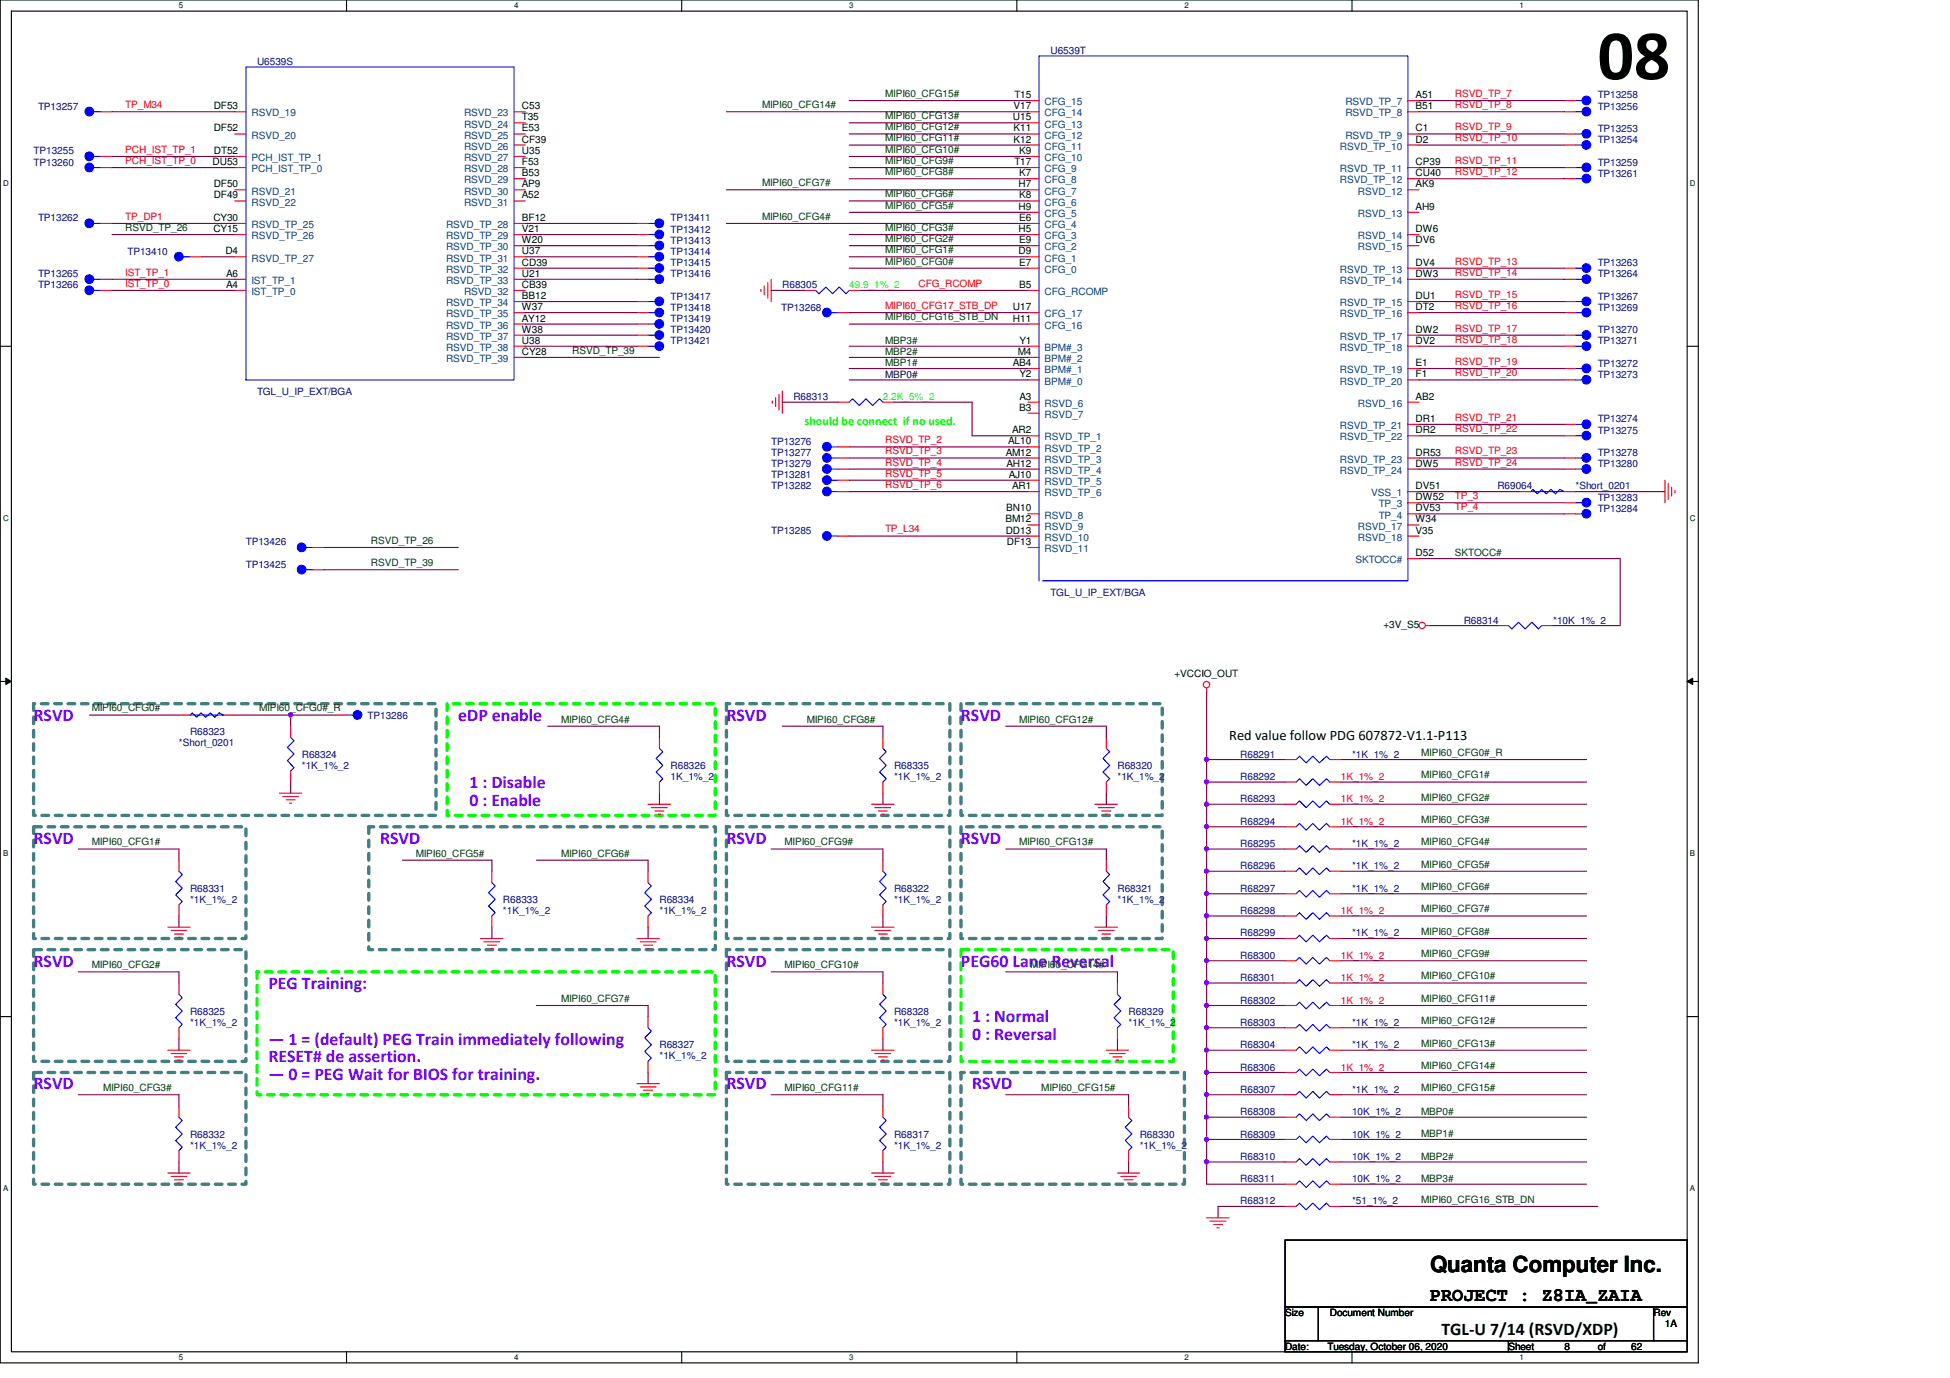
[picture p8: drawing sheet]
<svg xmlns="http://www.w3.org/2000/svg" width="297mm" height="210mm" viewBox="0 0 297 210" stroke-linecap="round" stroke-linejoin="round" font-family="sans-serif">
<defs><g id="words">
<text font-size="10.9" x="243.4" y="12.1">08</text>
<text font-size="3.4" x="217.8" y="193.8">Quanta Computer Inc.</text>
<text font-size="2.9" x="217.8" y="198.1">PROJECT : Z8IA_ZAIA</text>
<g font-size="2.7" fill="#8000ff">
<text x="5.1" y="109.8">RSVD</text>
<text x="69.8" y="109.8">eDP enable</text>
<text x="110.7" y="109.8">RSVD</text>
<text x="146.4" y="109.8">RSVD</text>
<text x="71.5" y="120">1 : Disable</text>
<text x="71.5" y="122.7">0 : Enable</text>
<text x="5.1" y="128.5">RSVD</text>
<text x="57.9" y="128.5">RSVD</text>
<text x="110.7" y="128.5">RSVD</text>
<text x="146.4" y="128.5">RSVD</text>
<text x="5.1" y="147.2">RSVD</text>
<text x="110.7" y="147.2">RSVD</text>
<text x="146.4" y="147.2">PEG60 Lane Reversal</text>
<text x="40.9" y="150.6">PEG Training:</text>
<text x="148.1" y="155.7">1 : Normal</text>
<text x="40.9" y="159.1">— 1 = (default) PEG Train immediately following</text>
<text x="40.9" y="161.8">RESET# de assertion.</text>
<text x="148.1" y="158.5">0 : Reversal</text>
<text x="5.1" y="165.9">RSVD</text>
<text x="40.9" y="164.5">— 0 = PEG Wait for BIOS for training.</text>
<text x="110.7" y="165.9">RSVD</text>
<text x="148.1" y="165.9">RSVD</text>
</g>
<text font-size="2.7" x="219.6" y="203.4">TGL-U 7/14 (RSVD/XDP)</text>
<text font-size="2.2" x="187.2" y="112.7">Red value follow PDG 607872-V1.1-P113</text>
<text font-size="1.9" fill="#0f0" x="122.6" y="64.7">should be connect if no used.</text>
<g font-size="1.5" fill="#000080">
<text x="39.2" y="9.9">U6539S</text>
<text x="160" y="8.2">U6539T</text>
<text x="5.8" y="16.7">TP13257</text>
<text x="243.4" y="16.7">TP13256</text>
<text x="243.4" y="15">TP13258</text>
<text x="5.1" y="23.5">TP13255</text>
<text x="243.4" y="20.1">TP13253</text>
<text x="243.4" y="21.8">TP13254</text>
<text x="5.1" y="25.2">TP13260</text>
<text x="243.4" y="26.9">TP13261</text>
<text x="243.4" y="25.2">TP13259</text>
<text x="5.8" y="33.7">TP13262</text>
<text x="102.1" y="33.7">TP13411</text>
<text x="102.1" y="35.4">TP13412</text>
<text x="19.4" y="38.8">TP13410</text>
<text x="102.1" y="40.5">TP13415</text>
<text x="102.1" y="38.8">TP13414</text>
<text x="102.1" y="37.1">TP13413</text>
<text x="243.4" y="40.5">TP13263</text>
<text x="5.8" y="42.2">TP13265</text>
<text x="5.8" y="43.9">TP13266</text>
<text x="102.1" y="47.3">TP13418</text>
<text x="102.1" y="45.6">TP13417</text>
<text x="102.1" y="42.2">TP13416</text>
<text x="119" y="47.3">TP13268</text>
<text x="119.2" y="43.9">R68305</text>
<text x="243.4" y="45.6">TP13267</text>
<text x="243.4" y="42.2">TP13264</text>
<text x="243.4" y="47.3">TP13269</text>
<text x="102.1" y="52.5">TP13421</text>
<text x="102.1" y="50.8">TP13420</text>
<text x="102.1" y="49">TP13419</text>
<text x="243.4" y="50.8">TP13270</text>
<text x="243.4" y="52.5">TP13271</text>
<text x="243.4" y="55.8">TP13272</text>
<text x="243.4" y="57.5">TP13273</text>
<text x="39.2" y="60.1">TGL_U_IP_EXT/BGA</text>
<text x="120.9" y="61">R68313</text>
<text x="243.4" y="64.3">TP13274</text>
<text x="117.5" y="67.8">TP13276</text>
<text x="117.5" y="69.5">TP13277</text>
<text x="117.5" y="71.2">TP13279</text>
<text x="243.4" y="66">TP13275</text>
<text x="243.4" y="69.5">TP13278</text>
<text x="243.4" y="71.2">TP13280</text>
<text x="117.5" y="74.5">TP13282</text>
<text x="117.5" y="72.9">TP13281</text>
<text x="228.1" y="74.5">R69064</text>
<text x="240" y="74.5">*Short_0201</text>
<text x="243.4" y="76.3">TP13283</text>
<text x="243.4" y="78">TP13284</text>
<text x="37.5" y="83.1">TP13426</text>
<text x="117.5" y="81.4">TP13285</text>
<text x="37.5" y="86.5">TP13425</text>
<text x="160" y="90.7">TGL_U_IP_EXT/BGA</text>
<text x="223" y="95">R68314</text>
<text x="236.6" y="95">*10K_1%_2</text>
<text x="27.3" y="113.7">*Short_0201</text>
<text x="29" y="112">R68323</text>
<text x="56" y="109.5">TP13286</text>
<text x="46" y="115.4">R68324</text>
<text x="46" y="117.1">*1K_1%_2</text>
<text x="102.1" y="117.1">R68326</text>
<text x="102.1" y="118.8">1K_1%_2</text>
<text x="136.2" y="117.1">R68335</text>
<text x="136.2" y="118.8">*1K_1%_2</text>
<text x="170.2" y="117.1">R68320</text>
<text x="170.2" y="118.8">*1K_1%_2</text>
<text x="188.9" y="118.8">R68292</text>
<text x="188.9" y="115.4">R68291</text>
<text x="205.9" y="115.4">*1K_1%_2</text>
<text x="188.9" y="125.6">R68294</text>
<text x="188.9" y="122.2">R68293</text>
<text x="188.9" y="129">R68295</text>
<text x="205.9" y="129">*1K_1%_2</text>
<text x="29" y="135.8">R68331</text>
<text x="29" y="137.5">*1K_1%_2</text>
<text x="76.6" y="137.5">R68333</text>
<text x="100.5" y="137.5">R68334</text>
<text x="136.2" y="135.8">R68322</text>
<text x="136.2" y="137.5">*1K_1%_2</text>
<text x="170.2" y="135.8">R68321</text>
<text x="170.2" y="137.5">*1K_1%_2</text>
<text x="188.9" y="135.8">R68297</text>
<text x="188.9" y="132.4">R68296</text>
<text x="205.9" y="135.8">*1K_1%_2</text>
<text x="205.9" y="132.4">*1K_1%_2</text>
<text x="76.6" y="139.2">*1K_1%_2</text>
<text x="100.5" y="139.2">*1K_1%_2</text>
<text x="188.9" y="142.6">R68299</text>
<text x="188.9" y="139.2">R68298</text>
<text x="205.9" y="142.6">*1K_1%_2</text>
<text x="188.9" y="149.4">R68301</text>
<text x="188.9" y="146">R68300</text>
<text x="29" y="154.6">R68325</text>
<text x="136.2" y="154.6">R68328</text>
<text x="171.9" y="154.6">R68329</text>
<text x="188.9" y="152.9">R68302</text>
<text x="29" y="156.3">*1K_1%_2</text>
<text x="100.5" y="159.6">R68327</text>
<text x="100.5" y="161.4">*1K_1%_2</text>
<text x="136.2" y="156.3">*1K_1%_2</text>
<text x="171.9" y="156.3">*1K_1%_2</text>
<text x="188.9" y="156.3">R68303</text>
<text x="188.9" y="159.6">R68304</text>
<text x="205.9" y="156.3">*1K_1%_2</text>
<text x="205.9" y="159.6">*1K_1%_2</text>
<text x="188.9" y="163.1">R68306</text>
<text x="188.9" y="166.5">R68307</text>
<text x="205.9" y="166.5">*1K_1%_2</text>
<text x="29" y="173.3">R68332</text>
<text x="136.2" y="173.3">R68317</text>
<text x="173.6" y="173.3">R68330</text>
<text x="188.9" y="169.9">R68308</text>
<text x="188.9" y="173.3">R68309</text>
<text x="205.9" y="169.9">10K_1%_2</text>
<text x="205.9" y="173.3">10K_1%_2</text>
<text x="29" y="175">*1K_1%_2</text>
<text x="136.2" y="175">*1K_1%_2</text>
<text x="173.6" y="175">*1K_1%_2</text>
<text x="188.9" y="176.7">R68310</text>
<text x="205.9" y="176.7">10K_1%_2</text>
<text x="188.9" y="180.1">R68311</text>
<text x="188.9" y="183.5">R68312</text>
<text x="205.9" y="180.1">10K_1%_2</text>
<text x="205.9" y="183.5">*51_1%_2</text>
</g>
<g font-size="1.5" fill="#f00">
<text x="19.1" y="16.5">TP_M34</text>
<text x="221.6" y="14.8">RSVD_TP_7</text>
<text x="221.6" y="16.5">RSVD_TP_8</text>
<text x="19.1" y="23.3">PCH_IST_TP_1</text>
<text x="221.6" y="19.9">RSVD_TP_9</text>
<text x="221.6" y="21.5">RSVD_TP_10</text>
<text x="19.1" y="25">PCH_IST_TP_0</text>
<text x="221.6" y="25">RSVD_TP_11</text>
<text x="221.6" y="26.7">RSVD_TP_12</text>
<text x="19.1" y="33.5">TP_DP1</text>
<text x="19.1" y="42">IST_TP_1</text>
<text x="221.6" y="40.3">RSVD_TP_13</text>
<text x="221.6" y="42">RSVD_TP_14</text>
<text x="19.1" y="43.7">IST_TP_0</text>
<text x="134.8" y="47.1">MIPI60_CFG17_STB_DP</text>
<text x="139.9" y="43.7">CFG_RCOMP</text>
<text x="221.6" y="45.4">RSVD_TP_15</text>
<text x="221.6" y="47.1">RSVD_TP_16</text>
<text x="221.6" y="50.5">RSVD_TP_17</text>
<text x="221.6" y="52.2">RSVD_TP_18</text>
<text x="221.6" y="55.6">RSVD_TP_19</text>
<text x="221.6" y="57.3">RSVD_TP_20</text>
<text x="221.6" y="64.1">RSVD_TP_21</text>
<text x="221.6" y="65.8">RSVD_TP_22</text>
<text x="134.8" y="67.5">RSVD_TP_2</text>
<text x="134.8" y="69.2">RSVD_TP_3</text>
<text x="134.8" y="70.9">RSVD_TP_4</text>
<text x="221.6" y="69.2">RSVD_TP_23</text>
<text x="221.6" y="70.9">RSVD_TP_24</text>
<text x="134.8" y="72.6">RSVD_TP_5</text>
<text x="134.8" y="74.3">RSVD_TP_6</text>
<text x="221.6" y="76">TP_3</text>
<text x="221.6" y="77.7">TP_4</text>
<text x="134.8" y="81.1">TP_L34</text>
<text x="204.3" y="118.8">1K_1%_2</text>
<text x="204.3" y="125.6">1K_1%_2</text>
<text x="204.3" y="122.2">1K_1%_2</text>
<text x="204.3" y="139.2">1K_1%_2</text>
<text x="204.3" y="149.4">1K_1%_2</text>
<text x="204.3" y="146">1K_1%_2</text>
<text x="204.3" y="152.9">1K_1%_2</text>
<text x="204.3" y="163.1">1K_1%_2</text>
</g>
<g font-size="1.5">
<text x="32.6" y="16.6">DF53</text>
<text x="79.5" y="16.6">C53</text>
<text x="154.4" y="16.6">V17</text>
<text x="154.5" y="14.9">T15</text>
<text x="215.6" y="14.9">A51</text>
<text x="215.6" y="16.6">B51</text>
<text x="32.6" y="20">DF52</text>
<text x="32.6" y="23.5">DT52</text>
<text x="79.5" y="23.5">U35</text>
<text x="79.5" y="21.7">CF39</text>
<text x="79.5" y="20">E53</text>
<text x="79.5" y="18.3">T35</text>
<text x="154.3" y="18.3">U15</text>
<text x="154.4" y="20">K11</text>
<text x="154.4" y="21.7">K12</text>
<text x="155.2" y="23.5">K9</text>
<text x="215.6" y="20">C1</text>
<text x="215.6" y="21.7">D2</text>
<text x="32.4" y="25.1">DU53</text>
<text x="32.6" y="28.5">DF50</text>
<text x="79.5" y="28.5">AP9</text>
<text x="79.5" y="26.8">B53</text>
<text x="79.5" y="25.1">F53</text>
<text x="154.5" y="25.1">T17</text>
<text x="155.1" y="28.5">H7</text>
<text x="155.2" y="26.8">K7</text>
<text x="215.6" y="26.8">CU40</text>
<text x="215.6" y="25.1">CP39</text>
<text x="215.6" y="28.5">AK9</text>
<text x="32.5" y="35.3">CY15</text>
<text x="32.5" y="33.7">CY30</text>
<text x="32.6" y="30.2">DF49</text>
<text x="79.5" y="35.3">V21</text>
<text x="79.5" y="33.7">BF12</text>
<text x="79.5" y="30.2">A52</text>
<text x="155.1" y="32">H9</text>
<text x="155.1" y="35.3">H5</text>
<text x="155.2" y="33.7">E6</text>
<text x="155.2" y="30.2">K8</text>
<text x="215.6" y="32">AH9</text>
<text x="215.6" y="35.3">DW6</text>
<text x="34.3" y="38.7">D4</text>
<text x="79.5" y="40.5">CD39</text>
<text x="79.5" y="38.7">U37</text>
<text x="79.5" y="37">W20</text>
<text x="155.1" y="38.7">D9</text>
<text x="155.2" y="40.5">E7</text>
<text x="155.2" y="37">E9</text>
<text x="215.6" y="40.5">DV4</text>
<text x="215.6" y="37">DV6</text>
<text x="34.5" y="42.2">A6</text>
<text x="34.5" y="43.9">A4</text>
<text x="79.5" y="47.2">W37</text>
<text x="79.5" y="45.6">BB12</text>
<text x="79.5" y="42.2">U21</text>
<text x="79.5" y="43.9">CB39</text>
<text x="154.3" y="47.2">U17</text>
<text x="155.2" y="43.9">B5</text>
<text x="215.6" y="47.2">DT2</text>
<text x="215.6" y="45.6">DU1</text>
<text x="215.6" y="42.2">DW3</text>
<text x="79.5" y="52.4">U38</text>
<text x="79.5" y="50.7">W38</text>
<text x="79.5" y="49">AY12</text>
<text x="154.3" y="49">H11</text>
<text x="155.3" y="52.4">Y1</text>
<text x="215.6" y="52.4">DV2</text>
<text x="215.6" y="50.7">DW2</text>
<text x="79.5" y="54.1">CY28</text>
<text x="154.3" y="55.8">AB4</text>
<text x="155" y="54.1">M4</text>
<text x="155.3" y="57.5">Y2</text>
<text x="215.6" y="55.8">E1</text>
<text x="215.6" y="57.5">F1</text>
<text x="154.2" y="66">AR2</text>
<text x="155.2" y="62.6">B3</text>
<text x="155.3" y="60.9">A3</text>
<text x="215.6" y="66">DR2</text>
<text x="215.6" y="64.3">DR1</text>
<text x="215.6" y="60.9">AB2</text>
<text x="153.2" y="69.4">AM12</text>
<text x="153.3" y="71.1">AH12</text>
<text x="153.6" y="67.7">AL10</text>
<text x="215.6" y="71.1">DW5</text>
<text x="215.6" y="69.4">DR53</text>
<text x="153.3" y="77.9">BN10</text>
<text x="153.7" y="72.8">AJ10</text>
<text x="154.2" y="74.5">AR1</text>
<text x="215.6" y="74.5">DV51</text>
<text x="215.6" y="77.9">DV53</text>
<text x="215.6" y="76.2">DW52</text>
<text x="153.2" y="79.6">BM12</text>
<text x="153.2" y="81.3">DD13</text>
<text x="153.4" y="83">DF13</text>
<text x="215.6" y="81.3">V35</text>
<text x="215.6" y="79.6">W34</text>
<text x="215.6" y="84.7">D52</text>
<text x="210.7" y="95.7">+3V_S5</text>
<text x="178.9" y="103.2">+VCCIO_OUT</text>
<text x="195.7" y="200.5">Size</text>
<text x="202.6" y="200.5">Document Number</text>
<text x="251.9" y="200.5">Rev</text>
<text x="253.6" y="202.2">1A</text>
<text x="195.7" y="205.6">Date:</text>
<text x="202.2" y="205.6">Tuesday, October 06, 2020</text>
<text x="229.8" y="205.6">Sheet</text>
<text x="238.3" y="205.6">8</text>
<text x="243.4" y="205.6">of</text>
<text x="248.5" y="205.6">62</text>
</g>
<g font-size="1.5" fill="#004080">
<text x="38.3" y="17.7">RSVD_19</text>
<text x="70.7" y="17.7">RSVD_23</text>
<text x="159.1" y="16">CFG_15</text>
<text x="159.1" y="17.7">CFG_14</text>
<text x="204.9" y="16">RSVD_TP_7</text>
<text x="204.9" y="17.7">RSVD_TP_8</text>
<text x="38.3" y="21.1">RSVD_20</text>
<text x="70.7" y="22.8">RSVD_26</text>
<text x="70.7" y="21.1">RSVD_25</text>
<text x="70.7" y="19.4">RSVD_24</text>
<text x="159.1" y="19.4">CFG_13</text>
<text x="159.1" y="21.1">CFG_12</text>
<text x="159.1" y="22.8">CFG_11</text>
<text x="204.1" y="22.8">RSVD_TP_10</text>
<text x="204.9" y="21.1">RSVD_TP_9</text>
<text x="38.3" y="29.6">RSVD_21</text>
<text x="38.3" y="26.2">PCH_IST_TP_0</text>
<text x="38.3" y="24.6">PCH_IST_TP_1</text>
<text x="70.7" y="24.6">RSVD_27</text>
<text x="70.7" y="29.6">RSVD_30</text>
<text x="70.7" y="27.9">RSVD_29</text>
<text x="70.7" y="26.2">RSVD_28</text>
<text x="159.1" y="29.6">CFG_7</text>
<text x="159.1" y="24.6">CFG_10</text>
<text x="159.1" y="27.9">CFG_8</text>
<text x="159.1" y="26.2">CFG_9</text>
<text x="204.1" y="27.9">RSVD_TP_12</text>
<text x="204.1" y="26.2">RSVD_TP_11</text>
<text x="206.8" y="29.6">RSVD_12</text>
<text x="38.3" y="31.3">RSVD_22</text>
<text x="38.3" y="34.8">RSVD_TP_25</text>
<text x="67.9" y="34.8">RSVD_TP_28</text>
<text x="70.7" y="31.3">RSVD_31</text>
<text x="159.1" y="34.8">CFG_4</text>
<text x="159.1" y="33.1">CFG_5</text>
<text x="159.1" y="31.3">CFG_6</text>
<text x="206.8" y="33.1">RSVD_13</text>
<text x="38.3" y="39.8">RSVD_TP_27</text>
<text x="38.3" y="36.4">RSVD_TP_26</text>
<text x="67.9" y="36.4">RSVD_TP_29</text>
<text x="67.9" y="41.6">RSVD_TP_32</text>
<text x="67.9" y="39.8">RSVD_TP_31</text>
<text x="67.9" y="38.1">RSVD_TP_30</text>
<text x="159.1" y="41.6">CFG_0</text>
<text x="159.1" y="39.8">CFG_1</text>
<text x="159.1" y="38.1">CFG_2</text>
<text x="159.1" y="36.4">CFG_3</text>
<text x="204.1" y="41.6">RSVD_TP_13</text>
<text x="206.8" y="38.1">RSVD_15</text>
<text x="206.8" y="36.4">RSVD_14</text>
<text x="38.3" y="43.3">IST_TP_1</text>
<text x="38.3" y="45">IST_TP_0</text>
<text x="67.9" y="46.7">RSVD_TP_34</text>
<text x="67.9" y="43.3">RSVD_TP_33</text>
<text x="70.7" y="45">RSVD_32</text>
<text x="159.1" y="45">CFG_RCOMP</text>
<text x="204.1" y="46.7">RSVD_TP_15</text>
<text x="204.1" y="43.3">RSVD_TP_14</text>
<text x="67.9" y="53.5">RSVD_TP_38</text>
<text x="67.9" y="51.8">RSVD_TP_37</text>
<text x="67.9" y="50.1">RSVD_TP_36</text>
<text x="67.9" y="48.3">RSVD_TP_35</text>
<text x="159.1" y="48.3">CFG_17</text>
<text x="159.1" y="50.1">CFG_16</text>
<text x="159.1" y="53.5">BPM#_3</text>
<text x="204.1" y="53.5">RSVD_TP_18</text>
<text x="204.1" y="51.8">RSVD_TP_17</text>
<text x="204.1" y="48.3">RSVD_TP_16</text>
<text x="67.9" y="55.2">RSVD_TP_39</text>
<text x="159.1" y="58.6">BPM#_0</text>
<text x="159.1" y="56.9">BPM#_1</text>
<text x="159.1" y="55.2">BPM#_2</text>
<text x="204.1" y="56.9">RSVD_TP_19</text>
<text x="204.1" y="58.6">RSVD_TP_20</text>
<text x="159.1" y="63.7">RSVD_7</text>
<text x="159.1" y="62">RSVD_6</text>
<text x="204.1" y="65.4">RSVD_TP_21</text>
<text x="206.8" y="62">RSVD_16</text>
<text x="159.1" y="67.1">RSVD_TP_1</text>
<text x="159.1" y="68.8">RSVD_TP_2</text>
<text x="159.1" y="70.5">RSVD_TP_3</text>
<text x="204.1" y="70.5">RSVD_TP_23</text>
<text x="204.1" y="67.1">RSVD_TP_22</text>
<text x="159.1" y="72.2">RSVD_TP_4</text>
<text x="159.1" y="73.9">RSVD_TP_5</text>
<text x="159.1" y="75.6">RSVD_TP_6</text>
<text x="204.1" y="72.2">RSVD_TP_24</text>
<text x="208.9" y="75.6">VSS_1</text>
<text x="210" y="77.3">TP_3</text>
<text x="159.1" y="82.4">RSVD_10</text>
<text x="159.1" y="80.7">RSVD_9</text>
<text x="159.1" y="79">RSVD_8</text>
<text x="206.8" y="82.4">RSVD_18</text>
<text x="206.8" y="80.7">RSVD_17</text>
<text x="210" y="79">TP_4</text>
<text x="159.1" y="84.1">RSVD_11</text>
<text x="206.5" y="85.8">SKTOCC#</text>
</g>
<g font-size="1.5" fill="#004000">
<text x="116.1" y="16.5">MIPI60_CFG14#</text>
<text x="134.8" y="14.8">MIPI60_CFG15#</text>
<text x="134.8" y="23.3">MIPI60_CFG10#</text>
<text x="134.8" y="21.5">MIPI60_CFG11#</text>
<text x="134.8" y="19.9">MIPI60_CFG12#</text>
<text x="134.8" y="18.2">MIPI60_CFG13#</text>
<text x="116.1" y="28.4">MIPI60_CFG7#</text>
<text x="134.8" y="26.7">MIPI60_CFG8#</text>
<text x="134.8" y="25">MIPI60_CFG9#</text>
<text x="19.1" y="35.2">RSVD_TP_26</text>
<text x="116.1" y="33.5">MIPI60_CFG4#</text>
<text x="134.8" y="35.2">MIPI60_CFG3#</text>
<text x="134.8" y="31.8">MIPI60_CFG5#</text>
<text x="134.8" y="30.1">MIPI60_CFG6#</text>
<text x="134.8" y="40.3">MIPI60_CFG0#</text>
<text x="134.8" y="38.6">MIPI60_CFG1#</text>
<text x="134.8" y="36.9">MIPI60_CFG2#</text>
<text x="87.2" y="53.9">RSVD_TP_39</text>
<text x="134.8" y="48.8">MIPI60_CFG16_STB_DN</text>
<text x="134.8" y="52.4">MBP3#</text>
<text x="134.8" y="55.8">MBP1#</text>
<text x="134.8" y="54.1">MBP2#</text>
<text x="56.5" y="82.8">RSVD_TP_26</text>
<text x="56.5" y="86.2">RSVD_TP_39</text>
<text x="221.6" y="84.8">SKTOCC#</text>
<text x="14" y="108.4">MIPI60_CFG0#</text>
<text x="39.5" y="108.4">MIPI60_CFG0#_R</text>
<text x="85.5" y="110.1">MIPI60_CFG4#</text>
<text x="122.9" y="110.1">MIPI60_CFG8#</text>
<text x="155.2" y="110.1">MIPI60_CFG12#</text>
<text x="216.5" y="115.1">MIPI60_CFG0#_R</text>
<text x="216.5" y="118.6">MIPI60_CFG1#</text>
<text x="216.5" y="122">MIPI60_CFG2#</text>
<text x="216.5" y="125.4">MIPI60_CFG3#</text>
<text x="14" y="128.8">MIPI60_CFG1#</text>
<text x="63.3" y="130.5">MIPI60_CFG5#</text>
<text x="85.5" y="130.5">MIPI60_CFG6#</text>
<text x="119.5" y="128.8">MIPI60_CFG9#</text>
<text x="155.2" y="128.8">MIPI60_CFG13#</text>
<text x="216.5" y="128.8">MIPI60_CFG4#</text>
<text x="216.5" y="132.2">MIPI60_CFG5#</text>
<text x="216.5" y="135.6">MIPI60_CFG6#</text>
<text x="216.5" y="139">MIPI60_CFG7#</text>
<text x="216.5" y="142.4">MIPI60_CFG8#</text>
<text x="14" y="147.5">MIPI60_CFG2#</text>
<text x="119.5" y="147.5">MIPI60_CFG10#</text>
<text x="156.9" y="147.5">MIPI60_CFG14#</text>
<text x="216.5" y="145.8">MIPI60_CFG9#</text>
<text x="216.5" y="149.2">MIPI60_CFG10#</text>
<text x="85.5" y="152.6">MIPI60_CFG7#</text>
<text x="216.5" y="152.6">MIPI60_CFG11#</text>
<text x="216.5" y="156">MIPI60_CFG12#</text>
<text x="216.5" y="159.4">MIPI60_CFG13#</text>
<text x="15.7" y="166.2">MIPI60_CFG3#</text>
<text x="119.5" y="166.2">MIPI60_CFG11#</text>
<text x="158.6" y="166.2">MIPI60_CFG15#</text>
<text x="216.5" y="162.8">MIPI60_CFG14#</text>
<text x="216.5" y="166.2">MIPI60_CFG15#</text>
<text x="216.5" y="169.8">MBP0#</text>
<text x="216.5" y="173.2">MBP1#</text>
<text x="216.5" y="176.7">MBP2#</text>
<text x="216.5" y="180">MBP3#</text>
<text x="216.5" y="183.2">MIPI60_CFG16_STB_DN</text>
</g>
<g font-size="1.5" fill="#0f0">
<text x="129.4" y="43.9">49.9_1%_2</text>
<text x="134.5" y="61">2.2K_5%_2</text>
</g>
<text font-size="1.5" fill="#000040" x="134.8" y="57.5">MBP0#</text>
<g font-size="1.2">
<text x="27.3" y="1.3">5</text>
<text x="78.3" y="1.3">4</text>
<text x="129.4" y="1.3">3</text>
<text x="180.4" y="1.3">2</text>
<text x="231.5" y="1.3">1</text>
<text x=".5" y="28.3">D</text>
<text x="257.4" y="28.3">D</text>
<text x=".5" y="79.4">C</text>
<text x="257.4" y="79.4">C</text>
<text x=".5" y="130.4">B</text>
<text x="257.4" y="130.4">B</text>
<text x=".5" y="181.5">A</text>
<text x="257.4" y="181.5">A</text>
<text x="27.3" y="207.2">5</text>
<text x="78.3" y="207.2">4</text>
<text x="129.4" y="207.2">3</text>
<text x="180.4" y="207.2">2</text>
<text x="231.5" y="207.2">1</text>
</g>
</g></defs>
<path d="M0 0h258.7v207.6h-258.7zM1.7 1.7h255.3v204.2h-255.3z" fill="none" stroke="#000" stroke-width=".17"/>
<g fill="#fff">
<path d="M27.3 .2h.6v1.3h-.6z"/>
<path d="M27.3 206.1h.6v1.3h-.6z"/>
</g>
<path d="M52.8 0v1.7M52.8 205.9v1.7" fill="none" stroke="#000" stroke-width=".17"/>
<g fill="#fff">
<path d="M78.3 .2h.6v1.3h-.6z"/>
<path d="M78.3 206.1h.6v1.3h-.6z"/>
</g>
<path d="M103.8 0v1.7M103.8 205.9v1.7" fill="none" stroke="#000" stroke-width=".17"/>
<g fill="#fff">
<path d="M129.4 .2h.6v1.3h-.6z"/>
<path d="M129.4 206.1h.6v1.3h-.6z"/>
</g>
<path d="M154.9 0v1.7M154.9 205.9v1.7" fill="none" stroke="#000" stroke-width=".17"/>
<g fill="#fff">
<path d="M180.4 .2h.7v1.3h-.7z"/>
<path d="M180.4 206.1h.7v1.3h-.7z"/>
</g>
<path d="M205.9 0v1.7M205.9 205.9v1.7" fill="none" stroke="#000" stroke-width=".17"/>
<g fill="#fff">
<path d="M231.5 .2h.6v1.3h-.6z"/>
<path d="M231.5 206.1h.6v1.3h-.6z"/>
<path d="M.5 27.2h.8v1.4h-.8z"/>
<path d="M257.4 27.2h.9v1.4h-.9z"/>
<path d="M.5 78.3h.8v1.3h-.8z"/>
<path d="M257.4 78.3h.9v1.3h-.9z"/>
</g>
<path d="M0 52.7h1.7M257 52.7h1.7" fill="none" stroke="#000" stroke-width=".17"/>
<g fill="#fff">
<path d="M.5 129.3h.7v1.4h-.7z"/>
<path d="M257.4 129.3h.8v1.4h-.8z"/>
</g>
<path d="M0 103.8h1.7M257 103.8h1.7" fill="none" stroke="#000" stroke-width=".17"/>
<path d="M.9 103.3l.8 .5-.8 .5zM257 103.8l.8-.5v1z" fill="#000"/>
<path d="M.9 103.3l.8 .5-.8 .5zM257 103.8l.8-.5v1z" fill="none" stroke="#000" stroke-width=".15"/>
<g fill="#fff">
<path d="M.5 180.4h.7v1.3h-.7z"/>
<path d="M257.4 180.4h.8v1.3h-.8z"/>
</g>
<path d="M0 154.9h1.7M257 154.9h1.7M195.7 188.9h61.3v10.2h-61.3zM195.7 199.1h5.1v5.1h-5.1zM200.8 199.1h51.1v5.1h-51.1zM251.9 199.1h5.1v5.1h-5.1zM195.7 204.2h34.1v1.7h-34.1zM229.8 204.2h27.2v1.7h-27.2z" fill="none" stroke="#000" stroke-width=".17"/>
<path d="M5.1 107.2h61.3v17h-61.3zM110.7 107.2h34v17h-34zM146.4 107.2h30.6v17h-30.6zM5.1 125.9h32.4v17.1h-32.4zM56.2 125.9h52.8v18.8h-52.8zM110.7 125.9h34v17.1h-34zM146.4 125.9h30.6v17.1h-30.6zM5.1 144.7h32.4v17h-32.4zM110.7 144.7h34v17h-34zM5.1 163.4h32.4v17h-32.4zM110.7 163.4h34v17h-34zM146.4 163.4h34v17h-34z" fill="none" stroke="#408080" stroke-width=".51" stroke-dasharray="1 1"/>
<path d="M68.1 107.2h40.9v17h-40.9zM39.2 148h69.8v18.8h-69.8zM146.4 144.7h32.3v17h-32.3z" fill="none" stroke="#0f0" stroke-width=".51" stroke-dasharray="1 1"/>
<g fill="none" stroke="#f00" stroke-width=".17">
<path d="M35.8 17h1.7M78.3 17h1.7M78.3 18.7h1.7M35.8 30.6h1.7M35.8 28.9h1.7M35.8 20.4h1.7M35.8 25.5h1.7M35.8 23.8h1.7M35.8 39.1h1.7M35.8 35.7h1.7M35.8 34h1.7M78.3 23.8h1.7"/>
<path d="M78.3 28.9h1.7M78.3 22.1h1.7M78.3 30.6h1.7M78.3 20.4h1.7M78.3 27.2h1.7M78.3 25.5h1.7M78.3 35.7h1.7M78.3 34h1.7M78.3 39.1h1.7M78.3 37.4h1.7M35.8 42.5h1.7M35.8 44.2h1.7"/>
<path d="M78.3 44.2h1.7M78.3 54.4h1.7M78.3 52.7h1.7M78.3 51.1h1.7M78.3 49.4h1.7M78.3 47.6h1.7M78.3 45.9h1.7M78.3 42.5h1.7M78.3 40.9h1.7M115.9 44.1v.3M116.4 43.6v1.3M117 43.1v2.3"/>
<path d="M117.5 42.5v3.4M119.2 59.6v3.3M117.6 61.1v.3M118.1 60.6v1.3M118.7 60.1v2.3M253.6 73.2v3.4M254.1 73.7v2.4M254.6 74.2v1.4M255.1 74.7v.4M217.2 95.3h.6M134.5 112.3v1.7M134.5 119.1v1.7"/>
<path d="M183.8 104.8v.7M42.6 120.8h3.4M43.1 121.3h2.4M43.6 121.8h1.4M44.1 122.3h.3M98.7 122.5h3.4M99.2 123h2.4M99.8 123.5h1.3M100.3 124h.3M132.8 122.5h3.4M133.3 123h2.4M133.8 123.5h1.4"/>
<path d="M134.3 124h.4M166.8 122.5h3.4M167.3 123h2.4M167.8 123.5h1.4M168.4 124h.3M25.6 141.2h3.4M25.6 160h3.4M26.1 141.7h2.3M26.6 142.3h1.3M27.1 142.8h.3M73.2 143h3.4M73.7 143.5h2.4"/>
<path d="M74.2 144h1.4M74.8 144.5h.3M97 143h3.5M97.5 143.5h2.4M98 144h1.4M98.5 144.5h.4M132.8 141.2h3.4M132.8 160h3.4M133.3 141.7h2.4M133.8 142.3h1.4M134.3 142.8h.4M166.8 141.2h3.4"/>
<path d="M167.3 141.7h2.4M167.8 142.3h1.4M168.4 142.8h.3M168.5 160h3.4M25.6 178.7h3.4M26.1 160.5h2.3M26.1 179.2h2.3M26.6 161h1.3M26.6 179.7h1.3M27.1 161.5h.3M97 165.1h3.5M97.5 165.6h2.4"/>
<path d="M98 166.1h1.4M98.5 166.6h.4M132.8 178.7h3.4M133.3 179.2h2.4M133.3 160.5h2.4M133.8 179.7h1.4M133.8 161h1.4M134.3 161.5h.4M169 160.5h2.4M169.5 161h1.4M170 161.5h.4M170.2 178.7h3.4"/>
<path d="M170.7 179.2h2.4M171.2 179.7h1.4M27.1 180.2h.3M134.3 180.2h.4M171.7 180.2h.4M183.8 185.5h3.4M184.3 186h2.4M184.9 186.5h1.3M185.4 187h.3"/>
<circle cx="216.6" cy="95.3" r=".49"/>
<circle cx="183.8" cy="104.3" r=".49"/>
</g>
<path d="M37.5 10.2h40.8v47.7h-40.8zM134.5 114l.5 .5-1 1 1 1.1-1 1 1 1-.5 .5" fill="none" stroke="#00f" stroke-width=".17"/>
<circle cx="100.4" cy="40.8" r=".66" fill="#00f"/>
<g fill="none" stroke="#00f" stroke-width=".17">
<path d="M98.7 40.9h1.1"/>
<circle cx="100.4" cy="40.8" r=".66"/>
</g>
<path d="M97 40.9h1.7" fill="none" stroke="#f00" stroke-width=".17"/>
<circle cx="241.7" cy="66.4" r=".66" fill="#00f"/>
<g fill="none" stroke="#00f" stroke-width=".17">
<path d="M240 66.4h1"/>
<circle cx="241.7" cy="66.4" r=".66"/>
</g>
<path d="M238.3 66.4h1.7" fill="none" stroke="#f00" stroke-width=".17"/>
<circle cx="13.6" cy="17" r=".66" fill="#00f"/>
<g fill="none" stroke="#00f" stroke-width=".17">
<path d="M14.3 17h1.1"/>
<circle cx="13.6" cy="17" r=".66"/>
</g>
<path d="M15.4 17h1.7" fill="none" stroke="#f00" stroke-width=".17"/>
<circle cx="241.7" cy="69.7" r=".66" fill="#00f"/>
<g fill="none" stroke="#00f" stroke-width=".17">
<path d="M240 69.8h1"/>
<circle cx="241.7" cy="69.7" r=".66"/>
</g>
<path d="M238.3 69.8h1.7" fill="none" stroke="#f00" stroke-width=".17"/>
<circle cx="100.4" cy="34" r=".66" fill="#00f"/>
<g fill="none" stroke="#00f" stroke-width=".17">
<path d="M98.7 34h1.1M29 108.9l.3-.3 .7 .7 .6-.7 .7 .7 .7-.7 .7 .7 .7-.7 .7 .3zM44.3 112.3l.5 .5-1 1 1 1.1-1 1 1 1-.5 .5M100.5 114l.5 .5-1.1 1 1.1 1.1-1.1 1 1.1 1-.5 .5M197.4 136.1l.5-.5 1.1 1.1 1-1.1 1 1.1 1.1-1.1 .5 .5M197.4 143l.5-.5 1.1 1 1-1 1 1 1.1-1 .5 .5M197.4 153.2l.5-.5 1.1 1 1-1 1 1 1.1-1 .5 .5M197.4 163.4l.5-.5 1.1 1 1-1 1 1 1.1-1 .5 .5"/>
<circle cx="100.4" cy="34" r=".66"/>
</g>
<g fill="none" stroke="#f00" stroke-width=".17">
<path d="M97 34h1.7M27.3 108.9h1.7M34.1 108.9h1.7M44.3 110.6v1.7M44.3 117.4v1.7M100.5 112.3v1.7M100.5 119.1v1.7M195.7 136.1h1.7M202.6 136.1h1.7M195.7 143h1.7M195.7 153.2h1.7M202.6 143h1.7"/>
<path d="M202.6 153.2h1.7M195.7 163.4h1.7M202.6 163.4h1.7"/>
</g>
<circle cx="100.4" cy="39.1" r=".66" fill="#00f"/>
<g fill="none" stroke="#00f" stroke-width=".17">
<path d="M98.7 39.1h1.1"/>
<circle cx="100.4" cy="39.1" r=".66"/>
</g>
<path d="M97 39.1h1.7" fill="none" stroke="#f00" stroke-width=".17"/>
<circle cx="241.7" cy="27.2" r=".66" fill="#00f"/>
<g fill="none" stroke="#00f" stroke-width=".17">
<path d="M240 27.2h1M197.4 119.1l.5-.5 1.1 1 1-1 1 1 1.1-1 .5 .5"/>
<circle cx="241.7" cy="27.2" r=".66"/>
</g>
<path d="M238.3 27.2h1.7M195.7 119.1h1.7M202.6 119.1h1.7" fill="none" stroke="#f00" stroke-width=".17"/>
<circle cx="241.7" cy="17" r=".66" fill="#00f"/>
<g fill="none" stroke="#00f" stroke-width=".17">
<path d="M240 17h1M74.9 134.5l.5 .5-1 1 1 1-1 1 1 1-.5 .5M134.5 170.2l.5 .5-1 1 1 1-1 1 1 1.1-.5 .5"/>
<circle cx="241.7" cy="17" r=".66"/>
</g>
<path d="M238.3 17h1.7M74.9 132.7v1.8M74.9 139.5v1.7M134.5 168.5v1.7M134.5 175.3v1.7" fill="none" stroke="#f00" stroke-width=".17"/>
<circle cx="100.4" cy="37.4" r=".66" fill="#00f"/>
<g fill="none" stroke="#00f" stroke-width=".17">
<path d="M98.7 37.4h1.1M197.4 156.5l.5-.5 1.1 1.1 1-1.1 1 1.1 1.1-1.1 .5 .5M197.4 166.8l.5-.6 1.1 1.1 1-1.1 1 1.1 1.1-1.1 .5 .6"/>
<circle cx="100.4" cy="37.4" r=".66"/>
</g>
<path d="M97 37.4h1.7M195.7 156.5h1.7M202.6 156.5h1.7M195.7 166.8h1.7M202.6 166.8h1.7" fill="none" stroke="#f00" stroke-width=".17"/>
<circle cx="241.7" cy="76.6" r=".66" fill="#00f"/>
<g fill="none" stroke="#00f" stroke-width=".17">
<path d="M240 76.6h1"/>
<circle cx="241.7" cy="76.6" r=".66"/>
</g>
<path d="M238.3 76.6h1.7" fill="none" stroke="#f00" stroke-width=".17"/>
<circle cx="241.7" cy="20.4" r=".66" fill="#00f"/>
<g fill="none" stroke="#00f" stroke-width=".17">
<path d="M240 20.4h1M124.2 44.2l.6 .5 1-1 1 1 1-1 1.1 1 .5-.5M197.4 139.5l.5-.5 1.1 1 1-1 1 1 1.1-1 .5 .5"/>
<circle cx="241.7" cy="20.4" r=".66"/>
</g>
<path d="M238.3 20.4h1.7M122.6 44.2h1.6M129.4 44.2h1.7M195.7 139.5h1.7M202.6 139.5h1.7" fill="none" stroke="#f00" stroke-width=".17"/>
<circle cx="45.9" cy="86.8" r=".66" fill="#00f"/>
<g fill="none" stroke="#00f" stroke-width=".17">
<path d="M46.6 86.8h1.1M27.3 132.7l.5 .5-1 1.1 1 1-1 1 1 1-.5 .5M171.9 170.2l.5 .5-1 1 1 1-1 1 1 1.1-.5 .5"/>
<circle cx="45.9" cy="86.8" r=".66"/>
</g>
<path d="M47.7 86.8h1.7M27.3 131v1.7M27.3 137.8v1.7M171.9 168.5v1.7M171.9 175.3v1.7" fill="none" stroke="#f00" stroke-width=".17"/>
<circle cx="13.6" cy="42.5" r=".66" fill="#00f"/>
<g fill="none" stroke="#00f" stroke-width=".17">
<path d="M14.3 42.5h1.1"/>
<circle cx="13.6" cy="42.5" r=".66"/>
</g>
<path d="M15.4 42.5h1.7" fill="none" stroke="#f00" stroke-width=".17"/>
<circle cx="241.7" cy="78.3" r=".66" fill="#00f"/>
<g fill="none" stroke="#00f" stroke-width=".17">
<path d="M240 78.3h1"/>
<circle cx="241.7" cy="78.3" r=".66"/>
</g>
<path d="M238.3 78.3h1.7" fill="none" stroke="#f00" stroke-width=".17"/>
<circle cx="27.2" cy="39.1" r=".66" fill="#00f"/>
<g fill="none" stroke="#00f" stroke-width=".17">
<path d="M27.9 39.1h1.1M197.4 170.2l.5-.5 1.1 1 1-1 1 1 1.1-1 .5 .5"/>
<circle cx="27.2" cy="39.1" r=".66"/>
</g>
<path d="M29 39.1h1.6M195.7 170.2h1.7M202.6 170.2h1.7" fill="none" stroke="#f00" stroke-width=".17"/>
<circle cx="100.4" cy="52.7" r=".66" fill="#00f"/>
<g fill="none" stroke="#00f" stroke-width=".17">
<path d="M98.7 52.7h1.1"/>
<circle cx="100.4" cy="52.7" r=".66"/>
</g>
<path d="M97 52.7h1.7" fill="none" stroke="#f00" stroke-width=".17"/>
<circle cx="241.7" cy="71.4" r=".66" fill="#00f"/>
<g fill="none" stroke="#00f" stroke-width=".17">
<path d="M129.4 61.3l.5-.6 1 1.1 1-1.1 1 1.1 1.1-1.1 .5 .6M240 71.5h1M197.4 115.7l.5-.5 1.1 1 1-1 1 1 1.1-1 .5 .5"/>
<circle cx="241.7" cy="71.4" r=".66"/>
</g>
<path d="M127.7 61.3h1.7M134.5 61.3h1.7M238.3 71.5h1.7M195.7 115.7h1.7M202.6 115.7h1.7" fill="none" stroke="#f00" stroke-width=".17"/>
<circle cx="241.7" cy="64.6" r=".66" fill="#00f"/>
<g fill="none" stroke="#00f" stroke-width=".17">
<path d="M240 64.6h1"/>
<circle cx="241.7" cy="64.6" r=".66"/>
</g>
<path d="M238.3 64.6h1.7" fill="none" stroke="#f00" stroke-width=".17"/>
<circle cx="100.4" cy="35.7" r=".66" fill="#00f"/>
<g fill="none" stroke="#00f" stroke-width=".17">
<path d="M98.7 35.7h1.1"/>
<circle cx="100.4" cy="35.7" r=".66"/>
</g>
<path d="M97 35.7h1.7" fill="none" stroke="#f00" stroke-width=".17"/>
<circle cx="241.7" cy="56.1" r=".66" fill="#00f"/>
<g fill="none" stroke="#00f" stroke-width=".17">
<path d="M240 56.1h1"/>
<circle cx="241.7" cy="56.1" r=".66"/>
</g>
<path d="M238.3 56.1h1.7" fill="none" stroke="#f00" stroke-width=".17"/>
<circle cx="241.7" cy="51" r=".66" fill="#00f"/>
<g fill="none" stroke="#00f" stroke-width=".17">
<path d="M240 51.1h1M229.8 95.3l.5 .5 1-1 1 1 1-1 1.1 1 .5-.5M168.5 114l.5 .5-1 1 1 1.1-1 1 1 1-.5 .5M197.4 132.7l.5-.5 1.1 1 1-1 1 1 1.1-1 .5 .5"/>
<circle cx="241.7" cy="51" r=".66"/>
</g>
<path d="M238.3 51.1h1.7M228.1 95.3h1.7M234.9 95.3h1.7M168.5 112.3v1.7M168.5 119.1v1.7M195.7 132.7h1.7M202.6 132.7h1.7" fill="none" stroke="#f00" stroke-width=".17"/>
<circle cx="126" cy="74.9" r=".66" fill="#00f"/>
<g fill="none" stroke="#00f" stroke-width=".17">
<path d="M126.7 74.9h1"/>
<circle cx="126" cy="74.9" r=".66"/>
</g>
<path d="M127.7 74.9h1.7" fill="none" stroke="#f00" stroke-width=".17"/>
<circle cx="126" cy="73.1" r=".66" fill="#00f"/>
<g fill="none" stroke="#00f" stroke-width=".17">
<path d="M126.7 73.2h1"/>
<circle cx="126" cy="73.1" r=".66"/>
</g>
<path d="M127.7 73.2h1.7" fill="none" stroke="#f00" stroke-width=".17"/>
<circle cx="100.4" cy="51" r=".66" fill="#00f"/>
<g fill="none" stroke="#00f" stroke-width=".17">
<path d="M98.7 51.1h1.1M197.4 125.9l.5-.5 1.1 1 1-1 1 1 1.1-1 .5 .5"/>
<circle cx="100.4" cy="51" r=".66"/>
</g>
<path d="M97 51.1h1.7M195.7 125.9h1.7M202.6 125.9h1.7" fill="none" stroke="#f00" stroke-width=".17"/>
<circle cx="241.7" cy="45.9" r=".66" fill="#00f"/>
<g fill="none" stroke="#00f" stroke-width=".17">
<path d="M240 45.9h1M197.4 122.5l.5-.5 1.1 1 1-1 1 1 1.1-1 .5 .5M197.4 149.7l.5-.5 1.1 1 1-1 1 1 1.1-1 .5 .5"/>
<circle cx="241.7" cy="45.9" r=".66"/>
</g>
<path d="M238.3 45.9h1.7M195.7 122.5h1.7M202.6 122.5h1.7M195.7 149.7h1.7M202.6 149.7h1.7" fill="none" stroke="#f00" stroke-width=".17"/>
<circle cx="100.4" cy="49.3" r=".66" fill="#00f"/>
<g fill="none" stroke="#00f" stroke-width=".17">
<path d="M98.7 49.4h1.1M158.3 88.5v-80h56.2v80h-55.7M98.7 134.5l.5 .5-1 1 1 1-1 1 1 1-.5 .5M168.5 132.7l.5 .5-1 1.1 1 1-1 1 1 1-.5 .5"/>
<circle cx="100.4" cy="49.3" r=".66"/>
</g>
<g fill="none" stroke="#f00" stroke-width=".17">
<path d="M156.6 15.3h1.7M156.6 17h1.7M156.6 18.7h1.7M214.5 15.3h1.7M214.5 17h1.7M156.6 34h1.7M156.6 32.3h1.7M156.6 30.6h1.7M156.6 28.9h1.7M156.6 39.1h1.7M156.6 37.4h1.7M156.6 35.7h1.7"/>
<path d="M156.6 20.4h1.7M156.6 22.1h1.7M156.6 23.8h1.7M156.6 27.2h1.7M156.6 25.5h1.7M214.5 37.4h1.7M214.5 20.4h1.7M214.5 28.9h1.7M214.5 32.3h1.7M214.5 27.2h1.7M214.5 25.5h1.7M214.5 22.1h1.7"/>
<path d="M214.5 35.7h1.7M97 49.4h1.7M156.6 57.9h1.7M156.6 56.1h1.7M156.6 47.6h1.7M156.6 40.9h1.7M156.6 49.4h1.7M156.6 44.2h1.7M156.6 54.4h1.7M156.6 52.7h1.7M214.5 56.1h1.7M214.5 52.7h1.7"/>
<path d="M214.5 51.1h1.7M214.5 47.6h1.7M214.5 45.9h1.7M214.5 42.5h1.7M214.5 40.9h1.7M214.5 57.9h1.7M156.6 66.4h1.7M156.6 62.9h1.7M156.6 68.1h1.7M156.6 61.3h1.7M156.6 69.8h1.7M156.6 71.5h1.7"/>
<path d="M156.6 73.2h1.7M156.6 74.9h1.7M156.6 80h1.7M156.6 78.3h1.7M214.5 74.9h1.7M214.5 78.3h1.7M214.5 76.6h1.7M214.5 71.5h1.7M214.5 69.8h1.7M214.5 66.4h1.7M214.5 64.6h1.7M214.5 61.3h1.7"/>
<path d="M214.5 80h1.7M156.6 81.7h1.7M156.6 83.4h1.7M214.5 85.1h1.7M214.5 81.7h1.7M98.7 132.7v1.8M98.7 139.5v1.7M168.5 131v1.7M168.5 137.8v1.7"/>
</g>
<circle cx="241.7" cy="15.3" r=".66" fill="#00f"/>
<g fill="none" stroke="#00f" stroke-width=".17">
<path d="M240 15.3h1"/>
<circle cx="241.7" cy="15.3" r=".66"/>
</g>
<path d="M238.3 15.3h1.7" fill="none" stroke="#f00" stroke-width=".17"/>
<circle cx="13.6" cy="25.5" r=".66" fill="#00f"/>
<g fill="none" stroke="#00f" stroke-width=".17">
<path d="M14.3 25.5h1.1"/>
<circle cx="13.6" cy="25.5" r=".66"/>
</g>
<path d="M15.4 25.5h1.7" fill="none" stroke="#f00" stroke-width=".17"/>
<circle cx="54.5" cy="108.9" r=".66" fill="#00f"/>
<g fill="none" stroke="#00f" stroke-width=".17">
<path d="M52.8 108.9h1"/>
<circle cx="54.5" cy="108.9" r=".66"/>
</g>
<path d="M51.1 108.9h1.7" fill="none" stroke="#f00" stroke-width=".17"/>
<circle cx="45.9" cy="83.4" r=".66" fill="#00f"/>
<g fill="none" stroke="#00f" stroke-width=".17">
<path d="M46.6 83.4h1.1"/>
<circle cx="45.9" cy="83.4" r=".66"/>
</g>
<path d="M47.7 83.4h1.7" fill="none" stroke="#f00" stroke-width=".17"/>
<circle cx="100.4" cy="47.6" r=".66" fill="#00f"/>
<g fill="none" stroke="#00f" stroke-width=".17">
<path d="M98.7 47.6h1.1"/>
<circle cx="100.4" cy="47.6" r=".66"/>
</g>
<path d="M97 47.6h1.7" fill="none" stroke="#f00" stroke-width=".17"/>
<circle cx="126" cy="68" r=".66" fill="#00f"/>
<g fill="none" stroke="#00f" stroke-width=".17">
<path d="M126.7 68.1h1"/>
<circle cx="126" cy="68" r=".66"/>
</g>
<path d="M127.7 68.1h1.7" fill="none" stroke="#f00" stroke-width=".17"/>
<circle cx="241.7" cy="25.5" r=".66" fill="#00f"/>
<g fill="none" stroke="#00f" stroke-width=".17">
<path d="M240 25.5h1"/>
<circle cx="241.7" cy="25.5" r=".66"/>
</g>
<path d="M238.3 25.5h1.7" fill="none" stroke="#f00" stroke-width=".17"/>
<circle cx="13.6" cy="23.8" r=".66" fill="#00f"/>
<g fill="none" stroke="#00f" stroke-width=".17">
<path d="M14.3 23.8h1.1M233.2 74.9l.3-.4 .7 .7 .7-.7 .6 .7 .8-.7 .6 .7 .7-.7 .7 .4zM134.5 151.5l.5 .5-1 1 1 1-1 1 1 1-.5 .5M170.2 151.5l.5 .5-1 1 1 1-1 1 1 1-.5 .5"/>
<circle cx="13.6" cy="23.8" r=".66"/>
</g>
<path d="M15.4 23.8h1.7M231.5 74.9h1.7M238.3 74.9h1.7M134.5 149.7v1.8M134.5 156.5v1.7M170.2 149.7v1.8M170.2 156.5v1.7" fill="none" stroke="#f00" stroke-width=".17"/>
<circle cx="241.7" cy="52.7" r=".66" fill="#00f"/>
<g fill="none" stroke="#00f" stroke-width=".17">
<path d="M240 52.7h1"/>
<circle cx="241.7" cy="52.7" r=".66"/>
</g>
<path d="M238.3 52.7h1.7" fill="none" stroke="#f00" stroke-width=".17"/>
<circle cx="13.6" cy="44.2" r=".66" fill="#00f"/>
<g fill="none" stroke="#00f" stroke-width=".17">
<path d="M14.3 44.2h1.1M98.7 156.5l.5 .6-1 1 1 1-1 1 1 1.1-.5 .5"/>
<circle cx="13.6" cy="44.2" r=".66"/>
</g>
<path d="M15.4 44.2h1.7M98.7 154.9v1.6M98.7 161.7v1.7" fill="none" stroke="#f00" stroke-width=".17"/>
<circle cx="241.7" cy="40.8" r=".66" fill="#00f"/>
<g fill="none" stroke="#00f" stroke-width=".17">
<path d="M240 40.9h1"/>
<circle cx="241.7" cy="40.8" r=".66"/>
</g>
<path d="M238.3 40.9h1.7" fill="none" stroke="#f00" stroke-width=".17"/>
<circle cx="241.7" cy="42.5" r=".66" fill="#00f"/>
<g fill="none" stroke="#00f" stroke-width=".17">
<path d="M240 42.5h1"/>
<circle cx="241.7" cy="42.5" r=".66"/>
</g>
<path d="M238.3 42.5h1.7" fill="none" stroke="#f00" stroke-width=".17"/>
<circle cx="126" cy="47.6" r=".66" fill="#00f"/>
<g fill="none" stroke="#00f" stroke-width=".17">
<path d="M126.7 47.6h1M27.3 151.5l.5 .5-1 1 1 1-1 1 1 1-.5 .5"/>
<circle cx="126" cy="47.6" r=".66"/>
</g>
<path d="M127.7 47.6h1.7M27.3 149.7v1.8M27.3 156.5v1.7" fill="none" stroke="#f00" stroke-width=".17"/>
<circle cx="241.7" cy="57.8" r=".66" fill="#00f"/>
<g fill="none" stroke="#00f" stroke-width=".17">
<path d="M240 57.9h1M134.5 132.7l.5 .5-1 1.1 1 1-1 1 1 1-.5 .5"/>
<circle cx="241.7" cy="57.8" r=".66"/>
</g>
<path d="M238.3 57.9h1.7M134.5 131v1.7M134.5 137.8v1.7" fill="none" stroke="#f00" stroke-width=".17"/>
<circle cx="100.4" cy="45.9" r=".66" fill="#00f"/>
<g fill="none" stroke="#00f" stroke-width=".17">
<path d="M98.7 45.9h1.1M197.4 160l.5-.5 1.1 1 1-1 1 1 1.1-1 .5 .5"/>
<circle cx="100.4" cy="45.9" r=".66"/>
</g>
<path d="M97 45.9h1.7M195.7 160h1.7M202.6 160h1.7" fill="none" stroke="#f00" stroke-width=".17"/>
<circle cx="13.6" cy="34" r=".66" fill="#00f"/>
<g fill="none" stroke="#00f" stroke-width=".17">
<path d="M14.3 34h1.1"/>
<circle cx="13.6" cy="34" r=".66"/>
</g>
<path d="M15.4 34h1.7" fill="none" stroke="#f00" stroke-width=".17"/>
<circle cx="126" cy="69.7" r=".66" fill="#00f"/>
<g fill="none" stroke="#00f" stroke-width=".17">
<path d="M126.7 69.8h1M197.4 177l.5-.5 1.1 1 1-1 1 1 1.1-1 .5 .5"/>
<circle cx="126" cy="69.7" r=".66"/>
</g>
<path d="M127.7 69.8h1.7M195.7 177h1.7M202.6 177h1.7" fill="none" stroke="#f00" stroke-width=".17"/>
<circle cx="241.7" cy="47.6" r=".66" fill="#00f"/>
<g fill="none" stroke="#00f" stroke-width=".17">
<path d="M240 47.6h1"/>
<circle cx="241.7" cy="47.6" r=".66"/>
</g>
<path d="M238.3 47.6h1.7" fill="none" stroke="#f00" stroke-width=".17"/>
<circle cx="126" cy="81.6" r=".66" fill="#00f"/>
<g fill="none" stroke="#00f" stroke-width=".17">
<path d="M126.7 81.7h1M197.4 173.6l.5-.5 1.1 1 1-1 1 1 1.1-1 .5 .5M197.4 180.4l.5-.5 1.1 1 1-1 1 1 1.1-1 .5 .5"/>
<circle cx="126" cy="81.6" r=".66"/>
</g>
<path d="M127.7 81.7h1.7M195.7 173.6h1.7M202.6 173.6h1.7M195.7 180.4h1.7M202.6 180.4h1.7" fill="none" stroke="#f00" stroke-width=".17"/>
<circle cx="100.4" cy="42.5" r=".66" fill="#00f"/>
<g fill="none" stroke="#00f" stroke-width=".17">
<path d="M98.7 42.5h1.1M197.4 129.3l.5-.5 1.1 1 1-1 1 1 1.1-1 .5 .5M197.4 183.8l.5-.5 1.1 1 1-1 1 1 1.1-1 .5 .5"/>
<circle cx="100.4" cy="42.5" r=".66"/>
</g>
<path d="M97 42.5h1.7M195.7 129.3h1.7M202.6 129.3h1.7M195.7 183.8h1.7M202.6 183.8h1.7" fill="none" stroke="#f00" stroke-width=".17"/>
<circle cx="241.7" cy="22.1" r=".66" fill="#00f"/>
<g fill="none" stroke="#00f" stroke-width=".17">
<path d="M240 22.1h1"/>
<circle cx="241.7" cy="22.1" r=".66"/>
</g>
<path d="M238.3 22.1h1.7" fill="none" stroke="#f00" stroke-width=".17"/>
<circle cx="126" cy="71.4" r=".66" fill="#00f"/>
<g fill="none" stroke="#00f" stroke-width=".17">
<path d="M126.7 71.5h1M197.4 146.3l.5-.5 1.1 1.1 1-1.1 1 1.1 1.1-1.1 .5 .5M27.3 170.2l.5 .5-1 1 1 1-1 1 1 1.1-.5 .5"/>
<circle cx="126" cy="71.4" r=".66"/>
</g>
<path d="M127.7 71.5h1.7M195.7 146.3h1.7M202.6 146.3h1.7M27.3 168.5v1.7M27.3 175.3v1.7" fill="none" stroke="#f00" stroke-width=".17"/>
<path d="M183.8 177h11.9M204.3 177h37.4M204.3 180.4h37.4" fill="none" stroke="#800040" stroke-width=".17"/>
<circle cx="183.8" cy="177" r=".32" fill="#f0f"/>
<circle cx="183.8" cy="177" r=".32" fill="none" stroke="#f0f" stroke-width=".17"/>
<path d="M183.8 115.7h11.9M183.8 173.6v6.8h11.9" fill="none" stroke="#800040" stroke-width=".17"/>
<circle cx="183.8" cy="115.7" r=".32" fill="#f0f"/>
<circle cx="183.8" cy="115.7" r=".32" fill="none" stroke="#f0f" stroke-width=".17"/>
<path d="M183.8 119.1h11.9M183.8 105.5v10.2" fill="none" stroke="#800040" stroke-width=".17"/>
<circle cx="183.8" cy="119.1" r=".32" fill="#f0f"/>
<circle cx="183.8" cy="119.1" r=".32" fill="none" stroke="#f0f" stroke-width=".17"/>
<path d="M183.8 115.7v3.4M183.8 122.5h11.9" fill="none" stroke="#800040" stroke-width=".17"/>
<circle cx="183.8" cy="122.5" r=".32" fill="#f0f"/>
<circle cx="183.8" cy="122.5" r=".32" fill="none" stroke="#f0f" stroke-width=".17"/>
<path d="M183.8 119.1v3.4M183.8 125.9h11.9" fill="none" stroke="#800040" stroke-width=".17"/>
<circle cx="183.8" cy="125.9" r=".32" fill="#f0f"/>
<circle cx="183.8" cy="125.9" r=".32" fill="none" stroke="#f0f" stroke-width=".17"/>
<path d="M183.8 129.3h11.9M183.8 122.5v3.4" fill="none" stroke="#800040" stroke-width=".17"/>
<circle cx="183.8" cy="129.3" r=".32" fill="#f0f"/>
<circle cx="183.8" cy="129.3" r=".32" fill="none" stroke="#f0f" stroke-width=".17"/>
<path d="M183.8 132.7h11.9M183.8 125.9v3.4" fill="none" stroke="#800040" stroke-width=".17"/>
<circle cx="183.8" cy="132.7" r=".32" fill="#f0f"/>
<circle cx="183.8" cy="132.7" r=".32" fill="none" stroke="#f0f" stroke-width=".17"/>
<path d="M183.8 136.1h11.9M183.8 129.3v3.4" fill="none" stroke="#800040" stroke-width=".17"/>
<circle cx="183.8" cy="136.1" r=".32" fill="#f0f"/>
<circle cx="183.8" cy="136.1" r=".32" fill="none" stroke="#f0f" stroke-width=".17"/>
<path d="M183.8 139.5h11.9M183.8 132.7v3.4" fill="none" stroke="#800040" stroke-width=".17"/>
<circle cx="183.8" cy="139.5" r=".32" fill="#f0f"/>
<circle cx="183.8" cy="139.5" r=".32" fill="none" stroke="#f0f" stroke-width=".17"/>
<path d="M183.8 136.1v3.4M183.8 143h11.9" fill="none" stroke="#800040" stroke-width=".17"/>
<circle cx="183.8" cy="142.9" r=".32" fill="#f0f"/>
<circle cx="183.8" cy="142.9" r=".32" fill="none" stroke="#f0f" stroke-width=".17"/>
<path d="M183.8 139.5v3.5M183.8 146.3h11.9" fill="none" stroke="#800040" stroke-width=".17"/>
<circle cx="183.8" cy="146.3" r=".32" fill="#f0f"/>
<circle cx="183.8" cy="146.3" r=".32" fill="none" stroke="#f0f" stroke-width=".17"/>
<path d="M183.8 149.7h11.9M183.8 143v3.3" fill="none" stroke="#800040" stroke-width=".17"/>
<circle cx="183.8" cy="149.7" r=".32" fill="#f0f"/>
<circle cx="183.8" cy="149.7" r=".32" fill="none" stroke="#f0f" stroke-width=".17"/>
<path d="M183.8 153.2h11.9M183.8 146.3v3.4" fill="none" stroke="#800040" stroke-width=".17"/>
<circle cx="183.8" cy="153.1" r=".32" fill="#f0f"/>
<circle cx="183.8" cy="153.1" r=".32" fill="none" stroke="#f0f" stroke-width=".17"/>
<path d="M183.8 160h11.9M183.8 149.7v6.8h11.9" fill="none" stroke="#800040" stroke-width=".17"/>
<circle cx="183.8" cy="160" r=".32" fill="#f0f"/>
<circle cx="183.8" cy="160" r=".32" fill="none" stroke="#f0f" stroke-width=".17"/>
<path d="M183.8 156.5v3.5" fill="none" stroke="#800040" stroke-width=".17"/>
<circle cx="183.8" cy="156.5" r=".32" fill="#f0f"/>
<circle cx="183.8" cy="156.5" r=".32" fill="none" stroke="#f0f" stroke-width=".17"/>
<path d="M183.8 163.4h11.9" fill="none" stroke="#800040" stroke-width=".17"/>
<circle cx="183.8" cy="163.3" r=".32" fill="#f0f"/>
<circle cx="183.8" cy="163.3" r=".32" fill="none" stroke="#f0f" stroke-width=".17"/>
<path d="M183.8 160v3.4M183.8 166.8h11.9" fill="none" stroke="#800040" stroke-width=".17"/>
<circle cx="183.8" cy="166.7" r=".32" fill="#f0f"/>
<circle cx="183.8" cy="166.7" r=".32" fill="none" stroke="#f0f" stroke-width=".17"/>
<g fill="none" stroke="#800040" stroke-width=".17">
<path d="M204.3 115.7h37.4M204.3 119.1h37.4M204.3 122.5h37.4M204.3 125.9h37.4M204.3 129.3h37.4M204.3 132.7h37.4M204.3 136.1h37.4M204.3 139.5h37.4M204.3 143h37.4M204.3 146.3h37.4M204.3 149.7h37.4M204.3 153.2h37.4"/>
<path d="M204.3 156.5h37.4M204.3 160h37.4M183.8 163.4v3.4M183.8 170.2v3.4h11.9M204.3 163.4h37.4M204.3 166.8h37.4"/>
</g>
<circle cx="183.8" cy="173.5" r=".32" fill="#f0f"/>
<circle cx="183.8" cy="173.5" r=".32" fill="none" stroke="#f0f" stroke-width=".17"/>
<path d="M183.8 170.2h11.9" fill="none" stroke="#800040" stroke-width=".17"/>
<circle cx="183.8" cy="170.2" r=".32" fill="#f0f"/>
<circle cx="183.8" cy="170.2" r=".32" fill="none" stroke="#f0f" stroke-width=".17"/>
<g fill="none" stroke="#800040" stroke-width=".17">
<path d="M110.7 17h45.9M129.4 18.7h27.2M129.4 15.3h27.2M17.1 25.5h18.7M17.1 23.8h18.7M110.7 34h45.9M110.7 28.9h45.9M129.4 39.1h27.2M129.4 37.4h27.2M129.4 35.7h27.2M129.4 32.3h27.2M129.4 30.6h27.2"/>
<path d="M129.4 27.2h27.2M129.4 25.5h27.2M129.4 23.8h27.2M129.4 22.1h27.2M129.4 20.4h27.2M17.1 44.2h18.7M17.1 42.5h18.7M117.5 44.2h5.1M129.4 49.4h27.2M129.4 47.6h27.2M129.4 57.9h27.2M129.4 56.1h27.2"/>
<path d="M129.4 54.4h27.2M129.4 52.7h27.2M129.4 40.9h27.2M131.1 44.2h25.5M13.6 108.9h13.7M35.8 108.9h8.5v1.7M44.3 119.1v1.7M83.4 110.6h17.1v1.7M119.2 110.6h15.3v1.7M153.2 110.6h15.3v1.7M11.9 129.3h15.4v1.7M27.3 139.5v1.7"/>
<path d="M61.3 131h13.6v1.7M81.7 131h17v1.7M100.5 120.8v1.7M117.5 129.3h17v1.7M134.5 120.8v1.7M134.5 139.5v1.7M153.2 129.3h15.3v1.7M168.5 120.8v1.7M168.5 139.5v1.7M11.9 148h15.4v1.7M27.3 158.2v1.8M74.9 141.2v1.8"/>
<path d="M81.7 153.2h17v1.7M98.7 141.2v1.8M117.5 148h17v1.7M134.5 158.2v1.8M153.2 148h17v1.7M170.2 158.2v1.8M11.9 166.8h15.4v1.7M27.3 177v1.7M98.7 163.4v1.7M117.5 166.8h17v1.7M134.5 177v1.7M153.2 166.8h18.7v1.7"/>
<path d="M171.9 177v1.7M183.8 166.8v3.4M204.3 170.2h37.4M204.3 173.6h37.4M195.7 183.8h-10.2v1.7M204.3 183.8h39.1"/>
</g>
<circle cx="44.3" cy="108.9" r=".32" fill="#f0f"/>
<circle cx="44.3" cy="108.9" r=".32" fill="none" stroke="#f0f" stroke-width=".17"/>
<g fill="none" stroke="#800040" stroke-width=".17">
<path d="M17.1 17h18.7M216.2 15.3h22.1M216.2 17h22.1M17.1 34h18.7M17.1 35.7h18.7M30.6 39.1h5.2M80 34h17M80 35.7h17M80 37.4h17M80 39.1h17M216.2 20.4h22.1M216.2 22.1h22.1"/>
<path d="M216.2 25.5h22.1M216.2 27.2h22.1M80 54.4h20.5M80 40.9h17M80 42.5h17M80 45.9h17M80 47.6h17M80 49.4h17M80 51.1h17M80 52.7h17M216.2 40.9h22.1M216.2 42.5h22.1"/>
<path d="M216.2 45.9h22.1M216.2 47.6h22.1M216.2 51.1h22.1M216.2 52.7h22.1M216.2 56.1h22.1M216.2 57.9h22.1M119.2 61.3h8.5M129.4 68.1h27.2M129.4 69.8h27.2M129.4 71.5h27.2M129.4 73.2h27.2M129.4 74.9h27.2"/>
<path d="M136.2 61.3h11.9v5.1h8.5M216.2 74.9h15.3M216.2 64.6h22.1M216.2 66.4h22.1M216.2 69.8h22.1M216.2 71.5h22.1M216.2 76.6h22.1M216.2 78.3h22.1M240 74.9h13.6M49.4 83.4h20.4M49.4 86.8h20.4M129.4 81.7h27.2"/>
<path d="M216.2 85.1h30.6v10.2h-10.2M217.8 95.3h10.3M44.3 108.9h6.8"/>
</g>
<circle cx="183.8" cy="177" r=".32" fill="#f0f"/>
<circle cx="183.8" cy="177" r=".32" fill="none" stroke="#f0f" stroke-width=".17"/>
<circle cx="183.8" cy="115.7" r=".32" fill="#f0f"/>
<circle cx="183.8" cy="115.7" r=".32" fill="none" stroke="#f0f" stroke-width=".17"/>
<circle cx="183.8" cy="119.1" r=".32" fill="#f0f"/>
<circle cx="183.8" cy="119.1" r=".32" fill="none" stroke="#f0f" stroke-width=".17"/>
<circle cx="183.8" cy="122.5" r=".32" fill="#f0f"/>
<circle cx="183.8" cy="122.5" r=".32" fill="none" stroke="#f0f" stroke-width=".17"/>
<circle cx="183.8" cy="125.9" r=".32" fill="#f0f"/>
<circle cx="183.8" cy="125.9" r=".32" fill="none" stroke="#f0f" stroke-width=".17"/>
<circle cx="183.8" cy="129.3" r=".32" fill="#f0f"/>
<circle cx="183.8" cy="129.3" r=".32" fill="none" stroke="#f0f" stroke-width=".17"/>
<circle cx="183.8" cy="132.7" r=".32" fill="#f0f"/>
<circle cx="183.8" cy="132.7" r=".32" fill="none" stroke="#f0f" stroke-width=".17"/>
<circle cx="183.8" cy="136.1" r=".32" fill="#f0f"/>
<circle cx="183.8" cy="136.1" r=".32" fill="none" stroke="#f0f" stroke-width=".17"/>
<circle cx="183.8" cy="139.5" r=".32" fill="#f0f"/>
<circle cx="183.8" cy="139.5" r=".32" fill="none" stroke="#f0f" stroke-width=".17"/>
<circle cx="183.8" cy="142.9" r=".32" fill="#f0f"/>
<circle cx="183.8" cy="142.9" r=".32" fill="none" stroke="#f0f" stroke-width=".17"/>
<circle cx="183.8" cy="146.3" r=".32" fill="#f0f"/>
<circle cx="183.8" cy="146.3" r=".32" fill="none" stroke="#f0f" stroke-width=".17"/>
<circle cx="183.8" cy="149.7" r=".32" fill="#f0f"/>
<circle cx="183.8" cy="149.7" r=".32" fill="none" stroke="#f0f" stroke-width=".17"/>
<circle cx="183.8" cy="153.1" r=".32" fill="#f0f"/>
<circle cx="183.8" cy="153.1" r=".32" fill="none" stroke="#f0f" stroke-width=".17"/>
<circle cx="183.8" cy="160" r=".32" fill="#f0f"/>
<circle cx="183.8" cy="160" r=".32" fill="none" stroke="#f0f" stroke-width=".17"/>
<circle cx="183.8" cy="156.5" r=".32" fill="#f0f"/>
<circle cx="183.8" cy="156.5" r=".32" fill="none" stroke="#f0f" stroke-width=".17"/>
<circle cx="183.8" cy="163.3" r=".32" fill="#f0f"/>
<circle cx="183.8" cy="163.3" r=".32" fill="none" stroke="#f0f" stroke-width=".17"/>
<circle cx="183.8" cy="166.7" r=".32" fill="#f0f"/>
<circle cx="183.8" cy="166.7" r=".32" fill="none" stroke="#f0f" stroke-width=".17"/>
<circle cx="183.8" cy="173.5" r=".32" fill="#f0f"/>
<circle cx="183.8" cy="173.5" r=".32" fill="none" stroke="#f0f" stroke-width=".17"/>
<circle cx="183.8" cy="170.2" r=".32" fill="#f0f"/>
<circle cx="183.8" cy="170.2" r=".32" fill="none" stroke="#f0f" stroke-width=".17"/>
<circle cx="44.3" cy="108.9" r=".32" fill="#f0f"/>
<circle cx="44.3" cy="108.9" r=".32" fill="none" stroke="#f0f" stroke-width=".17"/>
<use href="#words"/>
</svg>
